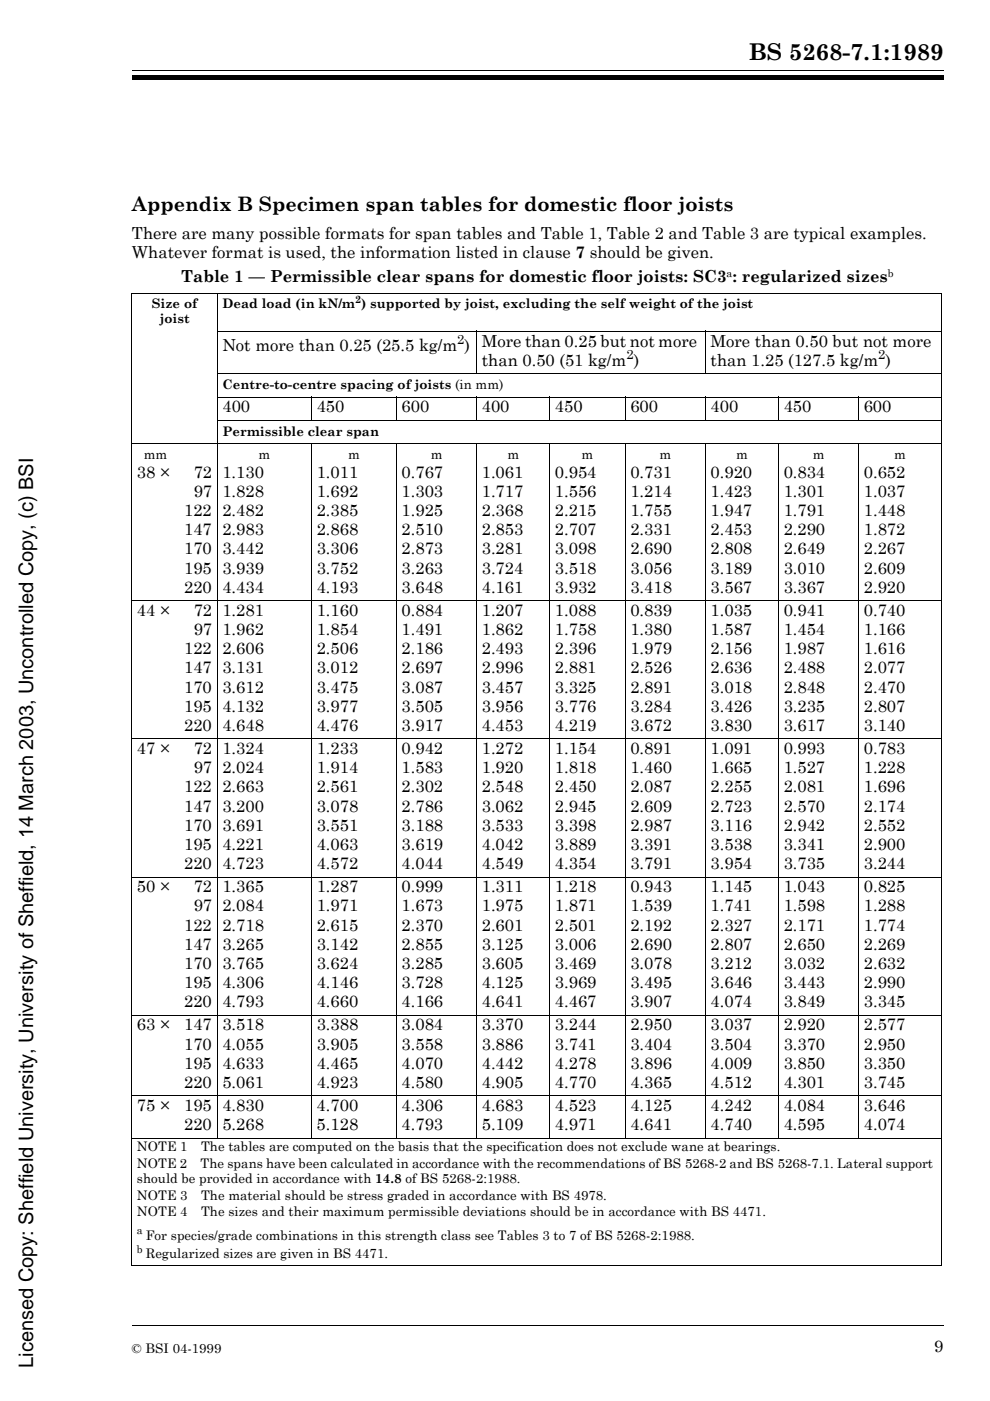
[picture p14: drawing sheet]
<svg xmlns="http://www.w3.org/2000/svg" width="210mm" height="297mm" viewBox="0 0 210 297" stroke-linecap="round" stroke-linejoin="round" font-family="sans-serif">
<defs><g id="words">
<text font-size="4.9" x="158.7" y="12.8">BS 5268-7.1:1989</text>
<g font-size="4.2">
<text x="28" y="44.8">Appendix B Specimen span tables for domestic floor joists</text>
<text x="7.1" y="290" transform="rotate(-90 7.1 290)">Licensed Copy: Sheffield University, University of Sheffield, 14 March 2003, Uncontrolled Copy, (c) BSI</text>
</g>
<g font-size="3.5">
<text x="28" y="50.7">There are many possible formats for span tables and Table 1, Table 2 and Table 3 are typical examples.</text>
<text x="28" y="54.8">Whatever format is used, the information listed in clause 7 should be given.</text>
<text x="38.4" y="59.9">Table 1 — Permissible clear spans for domestic floor joists: SC3 : regularized sizes</text>
<text x="47.2" y="74.4">Not more than 0.25 (25.5 kg/m )</text>
<text x="102.2" y="73.5">More than 0.25 but not more</text>
<text x="102.2" y="77.5">than 0.50 (51 kg/m )</text>
<text x="150.7" y="73.5">More than 0.50 but not more</text>
<text x="150.7" y="77.5">than 1.25 (127.5 kg/m )</text>
<text x="47.2" y="87.4">400</text>
<text x="67.1" y="87.4">450</text>
<text x="85.1" y="87.4">600</text>
<text x="102.2" y="87.4">400</text>
<text x="117.6" y="87.4">450</text>
<text x="133.6" y="87.4">600</text>
<text x="150.7" y="87.4">400</text>
<text x="166.2" y="87.4">450</text>
<text x="183.1" y="87.4">600</text>
<text x="29" y="101.3">38 ×</text>
<text x="41.1" y="101.3">72</text>
<text x="47.2" y="101.3">1.130</text>
<text x="67.1" y="101.3">1.011</text>
<text x="85.1" y="101.3">0.767</text>
<text x="102.2" y="101.3">1.061</text>
<text x="117.6" y="101.3">0.954</text>
<text x="133.6" y="101.3">0.731</text>
<text x="150.7" y="101.3">0.920</text>
<text x="166.2" y="101.3">0.834</text>
<text x="183.1" y="101.3">0.652</text>
<text x="41.1" y="105.4">97</text>
<text x="47.2" y="105.4">1.828</text>
<text x="67.1" y="105.4">1.692</text>
<text x="85.1" y="105.4">1.303</text>
<text x="102.2" y="105.4">1.717</text>
<text x="117.6" y="105.4">1.556</text>
<text x="133.6" y="105.4">1.214</text>
<text x="150.7" y="105.4">1.423</text>
<text x="166.2" y="105.4">1.301</text>
<text x="183.1" y="105.4">1.037</text>
<text x="39" y="109.5">122</text>
<text x="39" y="113.5">147</text>
<text x="47.2" y="109.5">2.482</text>
<text x="47.2" y="113.5">2.983</text>
<text x="67.1" y="109.5">2.385</text>
<text x="67.1" y="113.5">2.868</text>
<text x="85.1" y="109.5">1.925</text>
<text x="85.1" y="113.5">2.510</text>
<text x="102.2" y="109.5">2.368</text>
<text x="102.2" y="113.5">2.853</text>
<text x="117.6" y="109.5">2.215</text>
<text x="117.6" y="113.5">2.707</text>
<text x="133.6" y="109.5">1.755</text>
<text x="133.6" y="113.5">2.331</text>
<text x="150.7" y="109.5">1.947</text>
<text x="150.7" y="113.5">2.453</text>
<text x="166.2" y="109.5">1.791</text>
<text x="166.2" y="113.5">2.290</text>
<text x="183.1" y="109.5">1.448</text>
<text x="183.1" y="113.5">1.872</text>
<text x="39" y="117.5">170</text>
<text x="47.2" y="117.5">3.442</text>
<text x="67.1" y="117.5">3.306</text>
<text x="85.1" y="117.5">2.873</text>
<text x="102.2" y="117.5">3.281</text>
<text x="117.6" y="117.5">3.098</text>
<text x="133.6" y="117.5">2.690</text>
<text x="150.7" y="117.5">2.808</text>
<text x="166.2" y="117.5">2.649</text>
<text x="183.1" y="117.5">2.267</text>
<text x="39" y="121.6">195</text>
<text x="39" y="125.7">220</text>
<text x="47.2" y="121.6">3.939</text>
<text x="47.2" y="125.7">4.434</text>
<text x="67.1" y="121.6">3.752</text>
<text x="67.1" y="125.7">4.193</text>
<text x="85.1" y="121.6">3.263</text>
<text x="85.1" y="125.7">3.648</text>
<text x="102.2" y="121.6">3.724</text>
<text x="102.2" y="125.7">4.161</text>
<text x="117.6" y="121.6">3.518</text>
<text x="117.6" y="125.7">3.932</text>
<text x="133.6" y="121.6">3.056</text>
<text x="133.6" y="125.7">3.418</text>
<text x="150.7" y="121.6">3.189</text>
<text x="150.7" y="125.7">3.567</text>
<text x="166.2" y="121.6">3.010</text>
<text x="166.2" y="125.7">3.367</text>
<text x="183.1" y="121.6">2.609</text>
<text x="183.1" y="125.7">2.920</text>
<text x="29" y="130.6">44 ×</text>
<text x="41.1" y="130.6">72</text>
<text x="47.2" y="130.6">1.281</text>
<text x="67.1" y="130.6">1.160</text>
<text x="85.1" y="130.6">0.884</text>
<text x="102.2" y="130.6">1.207</text>
<text x="117.6" y="130.6">1.088</text>
<text x="133.6" y="130.6">0.839</text>
<text x="150.7" y="130.6">1.035</text>
<text x="166.2" y="130.6">0.941</text>
<text x="183.1" y="130.6">0.740</text>
<text x="41.1" y="134.7">97</text>
<text x="47.2" y="134.7">1.962</text>
<text x="67.1" y="134.7">1.854</text>
<text x="85.1" y="134.7">1.491</text>
<text x="102.2" y="134.7">1.862</text>
<text x="117.6" y="134.7">1.758</text>
<text x="133.6" y="134.7">1.380</text>
<text x="150.7" y="134.7">1.587</text>
<text x="166.2" y="134.7">1.454</text>
<text x="183.1" y="134.7">1.166</text>
<text x="39" y="138.7">122</text>
<text x="39" y="142.8">147</text>
<text x="47.2" y="138.7">2.606</text>
<text x="47.2" y="142.8">3.131</text>
<text x="67.1" y="138.7">2.506</text>
<text x="67.1" y="142.8">3.012</text>
<text x="85.1" y="138.7">2.186</text>
<text x="85.1" y="142.8">2.697</text>
<text x="102.2" y="138.7">2.493</text>
<text x="102.2" y="142.8">2.996</text>
<text x="117.6" y="138.7">2.396</text>
<text x="117.6" y="142.8">2.881</text>
<text x="133.6" y="138.7">1.979</text>
<text x="133.6" y="142.8">2.526</text>
<text x="150.7" y="138.7">2.156</text>
<text x="150.7" y="142.8">2.636</text>
<text x="166.2" y="138.7">1.987</text>
<text x="166.2" y="142.8">2.488</text>
<text x="183.1" y="138.7">1.616</text>
<text x="183.1" y="142.8">2.077</text>
<text x="39" y="146.8">170</text>
<text x="47.2" y="146.8">3.612</text>
<text x="67.1" y="146.8">3.475</text>
<text x="85.1" y="146.8">3.087</text>
<text x="102.2" y="146.8">3.457</text>
<text x="117.6" y="146.8">3.325</text>
<text x="133.6" y="146.8">2.891</text>
<text x="150.7" y="146.8">3.018</text>
<text x="166.2" y="146.8">2.848</text>
<text x="183.1" y="146.8">2.470</text>
<text x="39" y="150.9">195</text>
<text x="39" y="155">220</text>
<text x="47.2" y="150.9">4.132</text>
<text x="47.2" y="155">4.648</text>
<text x="67.1" y="150.9">3.977</text>
<text x="67.1" y="155">4.476</text>
<text x="85.1" y="150.9">3.505</text>
<text x="85.1" y="155">3.917</text>
<text x="102.2" y="150.9">3.956</text>
<text x="102.2" y="155">4.453</text>
<text x="117.6" y="150.9">3.776</text>
<text x="117.6" y="155">4.219</text>
<text x="133.6" y="150.9">3.284</text>
<text x="133.6" y="155">3.672</text>
<text x="150.7" y="150.9">3.426</text>
<text x="150.7" y="155">3.830</text>
<text x="166.2" y="150.9">3.235</text>
<text x="166.2" y="155">3.617</text>
<text x="183.1" y="150.9">2.807</text>
<text x="183.1" y="155">3.140</text>
<text x="29" y="159.9">47 ×</text>
<text x="41.1" y="159.9">72</text>
<text x="47.2" y="159.9">1.324</text>
<text x="67.1" y="159.9">1.233</text>
<text x="85.1" y="159.9">0.942</text>
<text x="102.2" y="159.9">1.272</text>
<text x="117.6" y="159.9">1.154</text>
<text x="133.6" y="159.9">0.891</text>
<text x="150.7" y="159.9">1.091</text>
<text x="166.2" y="159.9">0.993</text>
<text x="183.1" y="159.9">0.783</text>
<text x="41.1" y="163.9">97</text>
<text x="47.2" y="163.9">2.024</text>
<text x="67.1" y="163.9">1.914</text>
<text x="85.1" y="163.9">1.583</text>
<text x="102.2" y="163.9">1.920</text>
<text x="117.6" y="163.9">1.818</text>
<text x="133.6" y="163.9">1.460</text>
<text x="150.7" y="163.9">1.665</text>
<text x="166.2" y="163.9">1.527</text>
<text x="183.1" y="163.9">1.228</text>
<text x="39" y="168">122</text>
<text x="39" y="172.1">147</text>
<text x="47.2" y="168">2.663</text>
<text x="47.2" y="172.1">3.200</text>
<text x="67.1" y="168">2.561</text>
<text x="67.1" y="172.1">3.078</text>
<text x="85.1" y="168">2.302</text>
<text x="85.1" y="172.1">2.786</text>
<text x="102.2" y="168">2.548</text>
<text x="102.2" y="172.1">3.062</text>
<text x="117.6" y="168">2.450</text>
<text x="117.6" y="172.1">2.945</text>
<text x="133.6" y="168">2.087</text>
<text x="133.6" y="172.1">2.609</text>
<text x="150.7" y="168">2.255</text>
<text x="150.7" y="172.1">2.723</text>
<text x="166.2" y="168">2.081</text>
<text x="166.2" y="172.1">2.570</text>
<text x="183.1" y="168">1.696</text>
<text x="183.1" y="172.1">2.174</text>
<text x="39" y="176.1">170</text>
<text x="47.2" y="176.1">3.691</text>
<text x="67.1" y="176.1">3.551</text>
<text x="85.1" y="176.1">3.188</text>
<text x="102.2" y="176.1">3.533</text>
<text x="117.6" y="176.1">3.398</text>
<text x="133.6" y="176.1">2.987</text>
<text x="150.7" y="176.1">3.116</text>
<text x="166.2" y="176.1">2.942</text>
<text x="183.1" y="176.1">2.552</text>
<text x="39" y="180.2">195</text>
<text x="39" y="184.3">220</text>
<text x="47.2" y="180.2">4.221</text>
<text x="47.2" y="184.3">4.723</text>
<text x="67.1" y="180.2">4.063</text>
<text x="67.1" y="184.3">4.572</text>
<text x="85.1" y="180.2">3.619</text>
<text x="85.1" y="184.3">4.044</text>
<text x="102.2" y="180.2">4.042</text>
<text x="102.2" y="184.3">4.549</text>
<text x="117.6" y="180.2">3.889</text>
<text x="117.6" y="184.3">4.354</text>
<text x="133.6" y="180.2">3.391</text>
<text x="133.6" y="184.3">3.791</text>
<text x="150.7" y="180.2">3.538</text>
<text x="150.7" y="184.3">3.954</text>
<text x="166.2" y="180.2">3.341</text>
<text x="166.2" y="184.3">3.735</text>
<text x="183.1" y="180.2">2.900</text>
<text x="183.1" y="184.3">3.244</text>
<text x="29" y="189.2">50 ×</text>
<text x="41.1" y="189.2">72</text>
<text x="47.2" y="189.2">1.365</text>
<text x="67.1" y="189.2">1.287</text>
<text x="85.1" y="189.2">0.999</text>
<text x="102.2" y="189.2">1.311</text>
<text x="117.6" y="189.2">1.218</text>
<text x="133.6" y="189.2">0.943</text>
<text x="150.7" y="189.2">1.145</text>
<text x="166.2" y="189.2">1.043</text>
<text x="183.1" y="189.2">0.825</text>
<text x="39" y="197.3">122</text>
<text x="41.1" y="193.2">97</text>
<text x="47.2" y="193.2">2.084</text>
<text x="47.2" y="197.3">2.718</text>
<text x="67.1" y="193.2">1.971</text>
<text x="67.1" y="197.3">2.615</text>
<text x="85.1" y="193.2">1.673</text>
<text x="85.1" y="197.3">2.370</text>
<text x="102.2" y="193.2">1.975</text>
<text x="102.2" y="197.3">2.601</text>
<text x="117.6" y="193.2">1.871</text>
<text x="117.6" y="197.3">2.501</text>
<text x="133.6" y="193.2">1.539</text>
<text x="133.6" y="197.3">2.192</text>
<text x="150.7" y="193.2">1.741</text>
<text x="150.7" y="197.3">2.327</text>
<text x="166.2" y="193.2">1.598</text>
<text x="166.2" y="197.3">2.171</text>
<text x="183.1" y="193.2">1.288</text>
<text x="183.1" y="197.3">1.774</text>
<text x="39" y="201.4">147</text>
<text x="47.2" y="201.4">3.265</text>
<text x="67.1" y="201.4">3.142</text>
<text x="85.1" y="201.4">2.855</text>
<text x="102.2" y="201.4">3.125</text>
<text x="117.6" y="201.4">3.006</text>
<text x="133.6" y="201.4">2.690</text>
<text x="150.7" y="201.4">2.807</text>
<text x="166.2" y="201.4">2.650</text>
<text x="183.1" y="201.4">2.269</text>
<text x="39" y="205.4">170</text>
<text x="39" y="209.5">195</text>
<text x="47.2" y="205.4">3.765</text>
<text x="47.2" y="209.5">4.306</text>
<text x="67.1" y="205.4">3.624</text>
<text x="67.1" y="209.5">4.146</text>
<text x="85.1" y="205.4">3.285</text>
<text x="85.1" y="209.5">3.728</text>
<text x="102.2" y="205.4">3.605</text>
<text x="102.2" y="209.5">4.125</text>
<text x="117.6" y="205.4">3.469</text>
<text x="117.6" y="209.5">3.969</text>
<text x="133.6" y="205.4">3.078</text>
<text x="133.6" y="209.5">3.495</text>
<text x="150.7" y="205.4">3.212</text>
<text x="150.7" y="209.5">3.646</text>
<text x="166.2" y="205.4">3.032</text>
<text x="166.2" y="209.5">3.443</text>
<text x="183.1" y="205.4">2.632</text>
<text x="183.1" y="209.5">2.990</text>
<text x="39" y="213.5">220</text>
<text x="47.2" y="213.5">4.793</text>
<text x="67.1" y="213.5">4.660</text>
<text x="85.1" y="213.5">4.166</text>
<text x="102.2" y="213.5">4.641</text>
<text x="117.6" y="213.5">4.467</text>
<text x="133.6" y="213.5">3.907</text>
<text x="150.7" y="213.5">4.074</text>
<text x="166.2" y="213.5">3.849</text>
<text x="183.1" y="213.5">3.345</text>
<text x="29" y="218.5">63 ×</text>
<text x="39" y="218.5">147</text>
<text x="47.2" y="218.5">3.518</text>
<text x="67.1" y="218.5">3.388</text>
<text x="85.1" y="218.5">3.084</text>
<text x="102.2" y="218.5">3.370</text>
<text x="117.6" y="218.5">3.244</text>
<text x="133.6" y="218.5">2.950</text>
<text x="150.7" y="218.5">3.037</text>
<text x="166.2" y="218.5">2.920</text>
<text x="183.1" y="218.5">2.577</text>
<text x="39" y="222.5">170</text>
<text x="39" y="226.6">195</text>
<text x="47.2" y="222.5">4.055</text>
<text x="47.2" y="226.6">4.633</text>
<text x="67.1" y="222.5">3.905</text>
<text x="67.1" y="226.6">4.465</text>
<text x="85.1" y="222.5">3.558</text>
<text x="85.1" y="226.6">4.070</text>
<text x="102.2" y="222.5">3.886</text>
<text x="102.2" y="226.6">4.442</text>
<text x="117.6" y="222.5">3.741</text>
<text x="117.6" y="226.6">4.278</text>
<text x="133.6" y="222.5">3.404</text>
<text x="133.6" y="226.6">3.896</text>
<text x="150.7" y="222.5">3.504</text>
<text x="150.7" y="226.6">4.009</text>
<text x="166.2" y="222.5">3.370</text>
<text x="166.2" y="226.6">3.850</text>
<text x="183.1" y="222.5">2.950</text>
<text x="183.1" y="226.6">3.350</text>
<text x="39" y="230.6">220</text>
<text x="47.2" y="230.6">5.061</text>
<text x="67.1" y="230.6">4.923</text>
<text x="85.1" y="230.6">4.580</text>
<text x="102.2" y="230.6">4.905</text>
<text x="117.6" y="230.6">4.770</text>
<text x="133.6" y="230.6">4.365</text>
<text x="150.7" y="230.6">4.512</text>
<text x="166.2" y="230.6">4.301</text>
<text x="183.1" y="230.6">3.745</text>
<text x="29" y="235.6">75 ×</text>
<text x="39" y="235.6">195</text>
<text x="39" y="239.6">220</text>
<text x="47.2" y="235.6">4.830</text>
<text x="47.2" y="239.6">5.268</text>
<text x="67.1" y="235.6">4.700</text>
<text x="67.1" y="239.6">5.128</text>
<text x="85.1" y="235.6">4.306</text>
<text x="85.1" y="239.6">4.793</text>
<text x="102.2" y="235.6">4.683</text>
<text x="102.2" y="239.6">5.109</text>
<text x="117.6" y="235.6">4.523</text>
<text x="117.6" y="239.6">4.971</text>
<text x="133.6" y="235.6">4.125</text>
<text x="133.6" y="239.6">4.641</text>
<text x="150.7" y="235.6">4.242</text>
<text x="150.7" y="239.6">4.740</text>
<text x="166.2" y="235.6">4.084</text>
<text x="166.2" y="239.6">4.595</text>
<text x="183.1" y="235.6">3.646</text>
<text x="183.1" y="239.6">4.074</text>
<text x="198" y="286.7">9</text>
</g>
<g font-size="2.8">
<text x="32.2" y="65.3">Size of</text>
<text x="47.2" y="65.3">Dead load (in kN/m ) supported by joist, excluding the self weight of the joist</text>
<text x="33.9" y="68.5">joist</text>
<text x="96.9" y="73">2</text>
<text x="132.8" y="76.1">2</text>
<text x="186.2" y="76.1">2</text>
<text x="47.2" y="82.5">Centre-to-centre spacing of joists (in mm)</text>
<text x="47.2" y="92.4">Permissible clear span</text>
<text x="30.5" y="97.3">mm</text>
<text x="54.8" y="97.3">m</text>
<text x="73.8" y="97.3">m</text>
<text x="91.3" y="97.3">m</text>
<text x="107.6" y="97.3">m</text>
<text x="123.3" y="97.3">m</text>
<text x="139.8" y="97.3">m</text>
<text x="156.1" y="97.3">m</text>
<text x="172.3" y="97.3">m</text>
<text x="189.6" y="97.3">m</text>
<text x="29" y="244.1">NOTE 1</text>
<text x="42.6" y="244.1">The tables are computed on the basis that the specification does not exclude wane at bearings.</text>
<text x="29" y="247.6">NOTE 2</text>
<text x="29" y="250.8">should be provided in accordance with 14.8 of BS 5268-2:1988.</text>
<text x="42.5" y="247.6">The spans have been calculated in accordance with the recommendations of BS 5268-2 and BS 5268-7.1. Lateral support</text>
<text x="29" y="254.3">NOTE 3</text>
<text x="29" y="257.8">NOTE 4</text>
<text x="42.6" y="254.3">The material should be stress graded in accordance with BS 4978.</text>
<text x="42.6" y="257.8">The sizes and their maximum permissible deviations should be in accordance with BS 4471.</text>
<text x="30.9" y="262.8">For species/grade combinations in this strength class see Tables 3 to 7 of BS 5268-2:1988.</text>
<text x="30.9" y="266.8">Regularized sizes are given in BS 4471.</text>
<text x="28" y="286.9">© BSI 04-1999</text>
</g>
<g font-size="2.2">
<text x="154.1" y="58.7">a</text>
<text x="188.3" y="58.7">b</text>
<text x="75.3" y="64.2">2</text>
<text x="29" y="261.7">a</text>
<text x="29" y="265.6">b</text>
</g>
</g></defs>
<g fill="#fff" stroke="#fff" stroke-width=".21">
<path d="M75.9 242.5h11.4a2.89 2.89 0 0 1 2.9 2.6h-6.2a1.17 1.17 0 0 0-1-1.5h-1.3v1.5h-5.8z"/>
<path d="M75.9 245.9h5.8v1.6a2.01 2.01 0 0 0 2.1-.5l.2-1.1 3.6 2.7h-11.7z"/>
<path d="M75.8 249.4h11.7a2.9 2.9 0 0 1 3 2.8h-6a1.22 1.22 0 0 0-1.4-1.4h-1.4v1.4h-5.8z"/>
<path d="M75.9 253h5.8v1.4h1.5a1.19 1.19 0 0 0 1.2-1.4h6.1a4 4 0 0 1-4.3 2.7h-10.3z"/>
<path d="M83.9 245.9h6.3a3 3 0 0 1-2.8 2.7z"/>
</g>
<g fill="none" stroke="#000" stroke-width=".21">
<path d="M28 15h172M27.9 62.1h171.8M28 62.2v206M46 70.2h153.7M46 79.2h153.7M46.1 62v179.4M101.1 70.1v9.2M149.6 70.1v9.2M199.6 62.2v206M27.9 94.1h171.8M46 84.2h153.7M46 89.1h153.7"/>
<path d="M66.1 84.1v5.1M66.1 94v147.4M84.1 84.1v5.1M84.1 94v147.4M101.1 84.1v5.1M101.1 94v147.4M116.6 84.1v5.1M116.6 94v147.4M132.6 84.1v5.1M132.6 94v147.4M149.6 84.1v5.1M149.6 94v147.4"/>
<path d="M165.1 84.1v5.1M165.1 94v147.4M182.1 84.1v5.1M182.1 94v147.4M27.9 127.4h171.8M27.9 156.7h171.8M27.9 186h171.8M27.9 215.2h171.8M27.9 232.4h171.8M27.9 241.3h171.8M27.9 268.3h171.8M28 281h172"/>
</g>
<path d="M28 16h172v1h-172z" fill="#000"/>
<use href="#words"/>
</svg>
